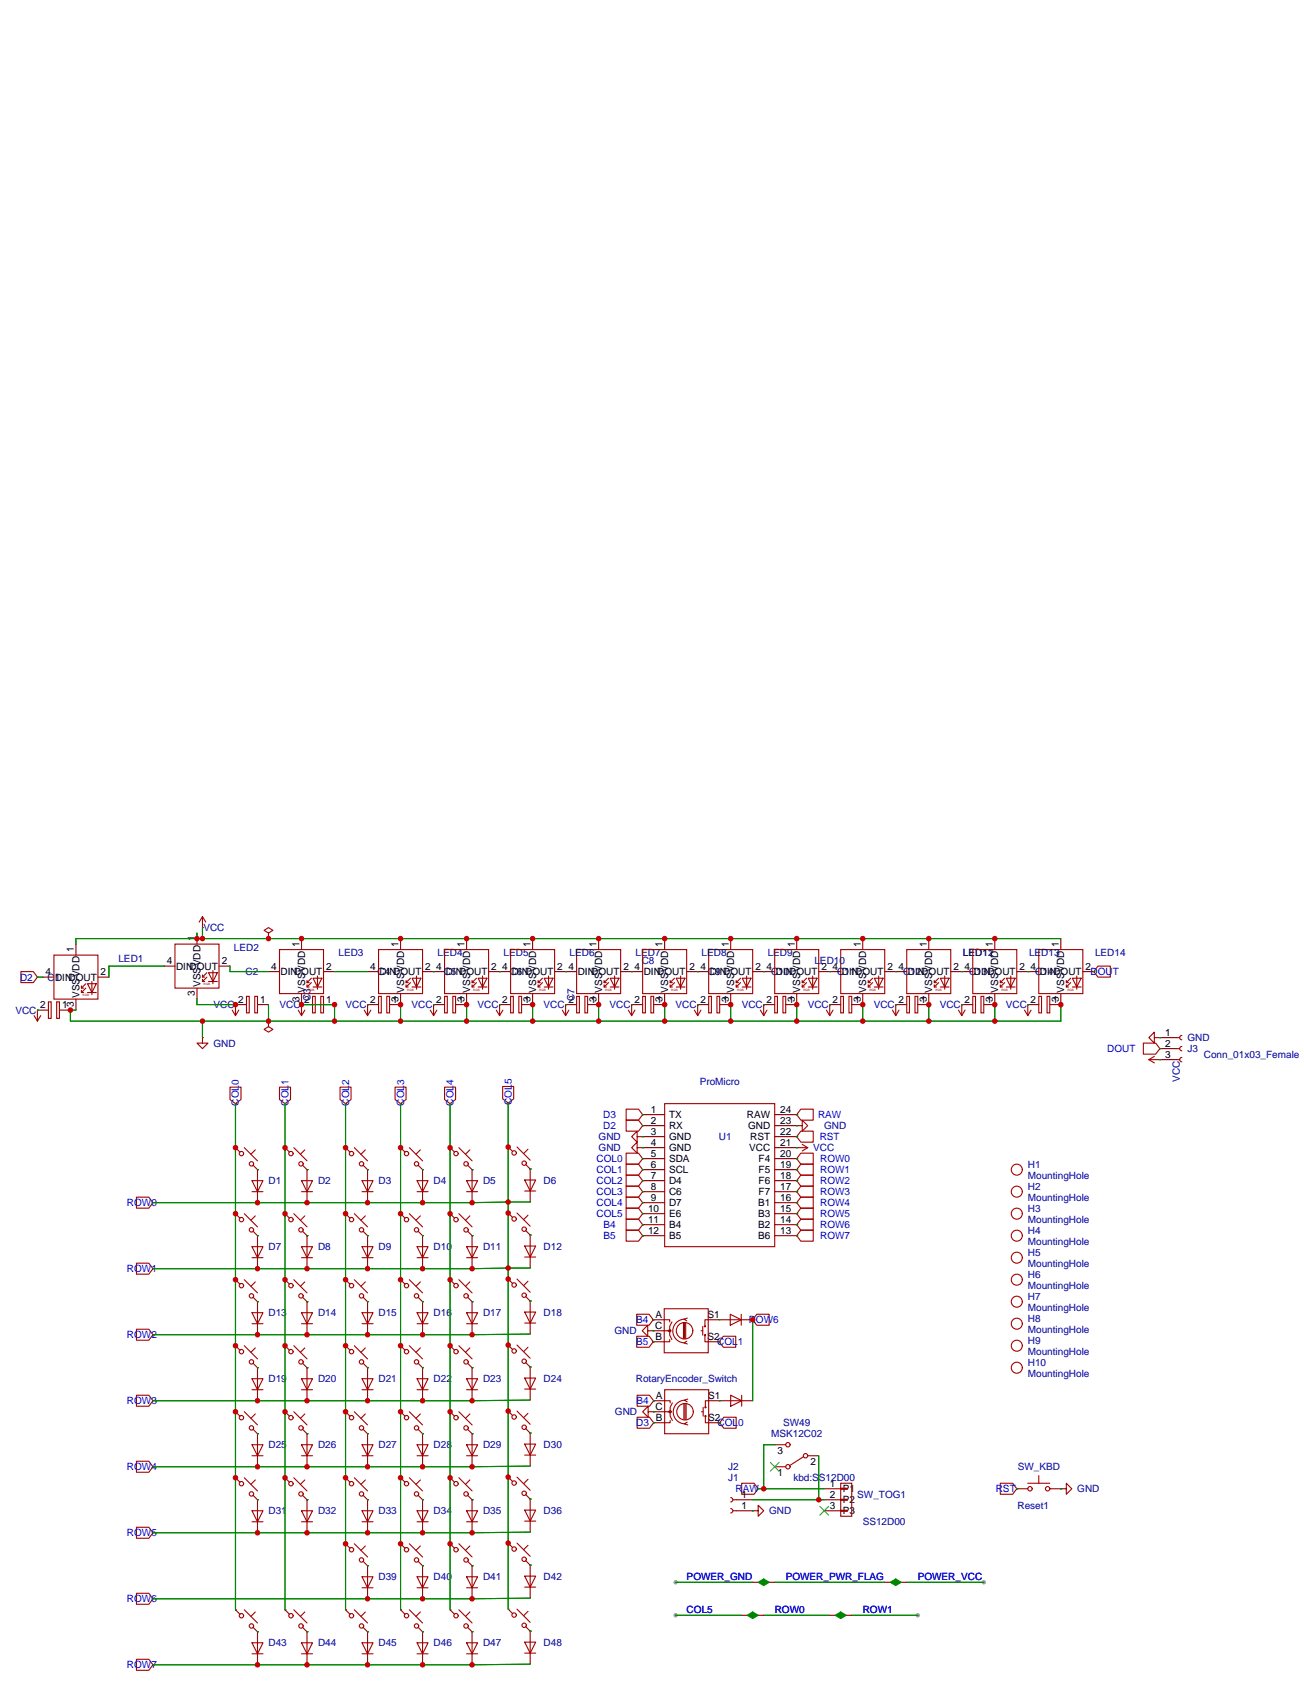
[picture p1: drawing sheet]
<svg xmlns="http://www.w3.org/2000/svg" width="301mm" height="389mm" viewBox="0 0 301 389" stroke-linecap="round" stroke-linejoin="round" font-family="sans-serif">
<defs><g id="words">
<g font-size="2.3" fill="#000080">
<text x="46.9" y="214.9">VCC</text>
<text x="54" y="219.5">LED2</text>
<text x="78.1" y="220.8">LED3</text>
<text x="101" y="220.8">LED4</text>
<text x="116.2" y="220.8">LED5</text>
<text x="131.5" y="220.8">LED6</text>
<text x="146.7" y="220.8">LED7</text>
<text x="162" y="220.8">LED8</text>
<text x="177.2" y="220.8">LED9</text>
<text x="222.3" y="220.8">LED11</text>
<text x="222.3" y="220.8">LED12</text>
<text x="237.5" y="220.8">LED13</text>
<text x="252.8" y="220.8">LED14</text>
<text x="11" y="226.4">C1</text>
<text x="27.3" y="222">LED1</text>
<text x="56.7" y="225.1">C2</text>
<text x="87.2" y="225.1">C4 DOUT</text>
<text x="102.4" y="225.1">C5 DOUT</text>
<text x="117.7" y="225.1">C6 DOUT</text>
<text x="148.1" y="222.6">C8</text>
<text x="163.4" y="225.1">C9 DOUT</text>
<text x="178" y="225.1">C10DOUT</text>
<text x="188" y="222.6">LED10</text>
<text x="193.2" y="225.1">C11DOUT</text>
<text x="208.4" y="225.1">C12DOUT</text>
<text x="223.7" y="225.1">C13DOUT</text>
<text x="238.9" y="225.1">C14DOUT</text>
<text x="3.6" y="234">VCC</text>
<text x="49.3" y="232.7">VCC</text>
<text x="64.5" y="232.7">VCC</text>
<text x="71.7" y="231.1" transform="rotate(-90 71.7 231.1)">C3</text>
<text x="79.8" y="232.7">VCC</text>
<text x="95" y="232.7">VCC</text>
<text x="110.2" y="232.7">VCC</text>
<text x="125.5" y="232.7">VCC</text>
<text x="132.6" y="231.1" transform="rotate(-90 132.6 231.1)">C7</text>
<text x="140.7" y="232.7">VCC</text>
<text x="156" y="232.7">VCC</text>
<text x="171.2" y="232.7">VCC</text>
<text x="186.4" y="232.7">VCC</text>
<text x="201.7" y="232.7">VCC</text>
<text x="216.9" y="232.7">VCC</text>
<text x="232.2" y="232.7">VCC</text>
<text x="49.3" y="241.6">GND</text>
<text x="274.1" y="240.3">GND</text>
<text x="274.1" y="242.9">J3</text>
<text x="277.9" y="244.1">Conn_01x03_Female</text>
<text x="161.5" y="250.5">ProMicro</text>
<text x="272.3" y="249.7" transform="rotate(-90 272.3 249.7)">VCC</text>
<text x="138.2" y="263.2">GND</text>
<text x="165.9" y="263.2">U1</text>
<text x="190.2" y="260.7">GND</text>
<text x="138.2" y="265.7">GND</text>
<text x="187.7" y="265.7">VCC</text>
<text x="237.2" y="269.5">H1</text>
<text x="62" y="273.4">D1</text>
<text x="73.4" y="273.4">D2</text>
<text x="87.4" y="273.4">D3</text>
<text x="100.1" y="273.4">D4</text>
<text x="111.5" y="273.4">D5</text>
<text x="125.5" y="273.2">D6</text>
<text x="237.2" y="274.6">H2</text>
<text x="237.2" y="272.1">MountingHole</text>
<text x="237.2" y="277.2">MountingHole</text>
<text x="237.2" y="279.7">H3</text>
<text x="237.2" y="282.2">MountingHole</text>
<text x="237.2" y="284.8">H4</text>
<text x="237.2" y="287.3">MountingHole</text>
<text x="62" y="288.6">D7</text>
<text x="73.4" y="288.6">D8</text>
<text x="87.4" y="288.6">D9</text>
<text x="100.1" y="288.6">D10</text>
<text x="111.5" y="288.6">D11</text>
<text x="125.5" y="288.4">D12</text>
<text x="237.2" y="289.9">H5</text>
<text x="237.2" y="292.4">MountingHole</text>
<text x="237.2" y="294.9">H6</text>
<text x="237.2" y="297.5">MountingHole</text>
<text x="62" y="303.8">D13</text>
<text x="73.4" y="303.8">D14</text>
<text x="87.4" y="303.8">D15</text>
<text x="100.1" y="303.8">D16</text>
<text x="111.5" y="303.8">D17</text>
<text x="125.5" y="303.7">D18</text>
<text x="237.2" y="300">H7</text>
<text x="237.2" y="302.6">MountingHole</text>
<text x="237.2" y="305.1">H8</text>
<text x="141.8" y="308">GND</text>
<text x="237.2" y="310.2">H9</text>
<text x="237.2" y="307.6">MountingHole</text>
<text x="237.2" y="315.3">H10</text>
<text x="237.2" y="317.8">MountingHole</text>
<text x="237.2" y="312.7">MountingHole</text>
<text x="62" y="319.1">D19</text>
<text x="73.4" y="319.1">D20</text>
<text x="87.4" y="319.1">D21</text>
<text x="100.1" y="319.1">D22</text>
<text x="111.5" y="319.1">D23</text>
<text x="125.5" y="318.9">D24</text>
<text x="146.8" y="319.1">RotaryEncoder_Switch</text>
<text x="141.9" y="326.7">GND</text>
<text x="180.8" y="329.2">SW49</text>
<text x="62" y="334.3">D25</text>
<text x="73.4" y="334.3">D26</text>
<text x="87.4" y="334.3">D27</text>
<text x="100.1" y="334.3">D28</text>
<text x="111.5" y="334.3">D29</text>
<text x="125.5" y="334.2">D30</text>
<text x="178" y="331.8">MSK12C02</text>
<text x="168.1" y="341.9">J1</text>
<text x="168.1" y="339.4">J2</text>
<text x="183.1" y="341.9">kbd:SS12D00</text>
<text x="234.9" y="339.4">SW_KBD</text>
<text x="197.9" y="345.7">SW_TOG1</text>
<text x="248.7" y="344.5">GND</text>
<text x="62" y="349.6">D31</text>
<text x="73.4" y="349.6">D32</text>
<text x="87.4" y="349.6">D33</text>
<text x="100.1" y="349.6">D34</text>
<text x="111.5" y="349.6">D35</text>
<text x="125.5" y="349.4">D36</text>
<text x="177.5" y="349.6">GND</text>
<text x="199.1" y="352.1">SS12D00</text>
<text x="234.8" y="348.3">Reset1</text>
<text x="87.4" y="364.8">D39</text>
<text x="100.1" y="364.8">D40</text>
<text x="111.5" y="364.8">D41</text>
<text x="125.5" y="364.6">D42</text>
<text x="62" y="380">D43</text>
<text x="73.4" y="380">D44</text>
<text x="87.4" y="380">D45</text>
<text x="100.1" y="380">D46</text>
<text x="111.5" y="380">D47</text>
<text x="125.5" y="379.9">D48</text>
</g>
<g font-size="2.3">
<text x="17.1" y="219.9" transform="rotate(-90 17.1 219.9)">1</text>
<text x="45" y="217.3" transform="rotate(-90 45 217.3)">1</text>
<text x="69.1" y="218.6" transform="rotate(-90 69.1 218.6)">1</text>
<text x="92" y="218.6" transform="rotate(-90 92 218.6)">1</text>
<text x="107.2" y="218.6" transform="rotate(-90 107.2 218.6)">1</text>
<text x="122.5" y="218.6" transform="rotate(-90 122.5 218.6)">1</text>
<text x="137.7" y="218.6" transform="rotate(-90 137.7 218.6)">1</text>
<text x="153" y="218.6" transform="rotate(-90 153 218.6)">1</text>
<text x="168.2" y="218.6" transform="rotate(-90 168.2 218.6)">1</text>
<text x="183.4" y="218.6" transform="rotate(-90 183.4 218.6)">1</text>
<text x="198.7" y="218.6" transform="rotate(-90 198.7 218.6)">1</text>
<text x="213.9" y="218.6" transform="rotate(-90 213.9 218.6)">1</text>
<text x="229.2" y="218.6" transform="rotate(-90 229.2 218.6)">1</text>
<text x="244.4" y="218.6" transform="rotate(-90 244.4 218.6)">1</text>
<text x="10.5" y="225.1">4</text>
<text x="12.7" y="226.4">DINDOUT</text>
<text x="23.2" y="225.1">2</text>
<text x="38.5" y="222.6">4</text>
<text x="40.6" y="223.8">DINDOUT</text>
<text x="46.3" y="227.8" transform="rotate(-90 46.3 227.8)">VSSVDD</text>
<text x="51.2" y="222.6">2</text>
<text x="62.6" y="223.8">4</text>
<text x="64.8" y="225.1">DINDOUT</text>
<text x="75.3" y="223.8">2</text>
<text x="85.5" y="223.8">4</text>
<text x="87.6" y="225.1">DIN</text>
<text x="98.2" y="223.8">2</text>
<text x="100.7" y="223.8">4</text>
<text x="102.9" y="225.1">DIN</text>
<text x="113.4" y="223.8">2</text>
<text x="115.9" y="223.8">4</text>
<text x="118.1" y="225.1">DIN</text>
<text x="128.6" y="223.8">2</text>
<text x="131.2" y="223.8">4</text>
<text x="133.3" y="225.1">DINDOUT</text>
<text x="143.9" y="223.8">2</text>
<text x="146.4" y="223.8">4</text>
<text x="148.6" y="225.1">DINDOUT</text>
<text x="159.1" y="223.8">2</text>
<text x="161.7" y="223.8">4</text>
<text x="163.8" y="225.1">DIN</text>
<text x="174.4" y="223.8">2</text>
<text x="176.9" y="223.8">4</text>
<text x="179.1" y="225.1">DIN</text>
<text x="189.6" y="223.8">2</text>
<text x="192.1" y="223.8">4</text>
<text x="194.3" y="225.1">DIN</text>
<text x="204.8" y="223.8">2</text>
<text x="207.4" y="223.8">4</text>
<text x="209.5" y="225.1">DIN</text>
<text x="220.1" y="223.8">2</text>
<text x="222.6" y="223.8">4</text>
<text x="224.8" y="225.1">DIN</text>
<text x="235.3" y="223.8">2</text>
<text x="237.9" y="223.8">4</text>
<text x="240" y="225.1">DIN</text>
<text x="250.6" y="223.8">2</text>
<text x="9.3" y="232.7">2</text>
<text x="14.3" y="232.7">1</text>
<text x="17.1" y="232.6" transform="rotate(-90 17.1 232.6)">3</text>
<text x="18.3" y="230.4" transform="rotate(-90 18.3 230.4)">VSSVDD</text>
<text x="45" y="230" transform="rotate(-90 45 230)">3</text>
<text x="55" y="231.4">2</text>
<text x="60.1" y="231.4">1</text>
<text x="69.1" y="231.3" transform="rotate(-90 69.1 231.3)">3</text>
<text x="70.2" y="231.4">2</text>
<text x="70.4" y="229.1" transform="rotate(-90 70.4 229.1)">VSSVDD</text>
<text x="75.3" y="231.4">1</text>
<text x="85.5" y="231.4">2</text>
<text x="90.5" y="231.4">1</text>
<text x="92" y="231.3" transform="rotate(-90 92 231.3)">3</text>
<text x="93.3" y="229.1" transform="rotate(-90 93.3 229.1)">VSSVDD</text>
<text x="100.7" y="231.4">2</text>
<text x="105.8" y="231.4">1</text>
<text x="107.2" y="231.3" transform="rotate(-90 107.2 231.3)">3</text>
<text x="108.5" y="229.1" transform="rotate(-90 108.5 229.1)">VSSVDD</text>
<text x="115.9" y="231.4">2</text>
<text x="121" y="231.4">1</text>
<text x="122.5" y="231.3" transform="rotate(-90 122.5 231.3)">3</text>
<text x="123.7" y="229.1" transform="rotate(-90 123.7 229.1)">VSSVDD</text>
<text x="131.2" y="231.4">2</text>
<text x="136.3" y="231.4">1</text>
<text x="137.7" y="231.3" transform="rotate(-90 137.7 231.3)">3</text>
<text x="139" y="229.1" transform="rotate(-90 139 229.1)">VSSVDD</text>
<text x="146.4" y="231.4">2</text>
<text x="151.5" y="231.4">1</text>
<text x="153" y="231.3" transform="rotate(-90 153 231.3)">3</text>
<text x="154.2" y="229.1" transform="rotate(-90 154.2 229.1)">VSSVDD</text>
<text x="161.7" y="231.4">2</text>
<text x="166.7" y="231.4">1</text>
<text x="168.2" y="231.3" transform="rotate(-90 168.2 231.3)">3</text>
<text x="169.5" y="229.1" transform="rotate(-90 169.5 229.1)">VSSVDD</text>
<text x="176.9" y="231.4">2</text>
<text x="182" y="231.4">1</text>
<text x="183.4" y="231.3" transform="rotate(-90 183.4 231.3)">3</text>
<text x="184.7" y="229.1" transform="rotate(-90 184.7 229.1)">VSSVDD</text>
<text x="192.1" y="231.4">2</text>
<text x="197.2" y="231.4">1</text>
<text x="198.7" y="231.3" transform="rotate(-90 198.7 231.3)">3</text>
<text x="199.9" y="229.1" transform="rotate(-90 199.9 229.1)">VSSVDD</text>
<text x="207.4" y="231.4">2</text>
<text x="212.5" y="231.4">1</text>
<text x="213.9" y="231.3" transform="rotate(-90 213.9 231.3)">3</text>
<text x="215.2" y="229.1" transform="rotate(-90 215.2 229.1)">VSSVDD</text>
<text x="222.6" y="231.4">2</text>
<text x="227.7" y="231.4">1</text>
<text x="229.2" y="231.3" transform="rotate(-90 229.2 231.3)">3</text>
<text x="230.4" y="229.1" transform="rotate(-90 230.4 229.1)">VSSVDD</text>
<text x="237.9" y="231.4">2</text>
<text x="242.9" y="231.4">1</text>
<text x="244.4" y="231.3" transform="rotate(-90 244.4 231.3)">3</text>
<text x="245.7" y="229.1" transform="rotate(-90 245.7 229.1)">VSSVDD</text>
<text x="269" y="239.1">1</text>
<text x="269" y="241.6">2</text>
<text x="269" y="244.1">3</text>
<text x="150.2" y="256.8">1</text>
<text x="180.1" y="256.8">24</text>
<text x="150.2" y="259.4">2</text>
<text x="150.2" y="261.9">3</text>
<text x="154.4" y="258.1">TX</text>
<text x="154.4" y="260.7">RX</text>
<text x="154.4" y="263.2">GND</text>
<text x="172.4" y="258.1">RAW</text>
<text x="172.7" y="260.7">GND</text>
<text x="173.2" y="263.2">RST</text>
<text x="180.1" y="261.9">22</text>
<text x="180.1" y="259.4">23</text>
<text x="150.2" y="264.5">4</text>
<text x="150.2" y="267">5</text>
<text x="150.2" y="269.5">6</text>
<text x="154.4" y="265.7">GND</text>
<text x="154.4" y="268.3">SDA</text>
<text x="172.9" y="265.7">VCC</text>
<text x="175.1" y="268.3">F4</text>
<text x="180.1" y="269.5">19</text>
<text x="180.1" y="267">20</text>
<text x="180.1" y="264.5">21</text>
<text x="150.2" y="272.1">7</text>
<text x="150.2" y="274.6">8</text>
<text x="154.4" y="270.8">SCL</text>
<text x="154.4" y="273.4">D4</text>
<text x="154.4" y="275.9">C6</text>
<text x="175.1" y="275.9">F7</text>
<text x="175.1" y="273.4">F6</text>
<text x="175.1" y="270.8">F5</text>
<text x="180.1" y="274.6">17</text>
<text x="180.1" y="272.1">18</text>
<text x="149.6" y="279.7">10</text>
<text x="150.2" y="277.2">9</text>
<text x="154.4" y="281">E6</text>
<text x="154.4" y="278.4">D7</text>
<text x="175" y="281">B3</text>
<text x="175" y="278.4">B1</text>
<text x="180.1" y="279.7">15</text>
<text x="180.1" y="277.2">16</text>
<text x="149.6" y="282.2">11</text>
<text x="149.6" y="284.8">12</text>
<text x="154.4" y="283.5">B4</text>
<text x="154.4" y="286.1">B5</text>
<text x="175" y="286.1">B6</text>
<text x="175" y="283.5">B2</text>
<text x="180.1" y="284.8">13</text>
<text x="180.1" y="282.2">14</text>
<text x="151.3" y="304.2">A</text>
<text x="163.3" y="304.2">S1</text>
<text x="151.2" y="306.7">C</text>
<text x="151.3" y="309.3">B</text>
<text x="163.3" y="309.3">S2</text>
<text x="151.4" y="322.9">A</text>
<text x="163.4" y="322.9">S1</text>
<text x="151.3" y="325.4">C</text>
<text x="151.4" y="328">B</text>
<text x="163.4" y="328">S2</text>
<text x="179.4" y="335.6">3</text>
<text x="179.4" y="340.7">1</text>
<text x="187.1" y="338.1">2</text>
<text x="171.2" y="345.7">1</text>
<text x="191.5" y="343.2">1</text>
<text x="191.5" y="345.7">2</text>
<text x="194.6" y="344.5">P1</text>
<text x="194.6" y="347">P2</text>
<text x="171.2" y="348.3">1</text>
<text x="191.5" y="348.3">3</text>
<text x="194.6" y="349.6">P3</text>
</g>
<g font-size="2.3" fill="#00f">
<text x="4.6" y="226.4">D2</text>
<text x="251.7" y="225.1">DOUT</text>
<text x="255.6" y="242.9">DOUT</text>
<text x="55.2" y="255.2" transform="rotate(-90 55.2 255.2)">COL0</text>
<text x="66.6" y="255.2" transform="rotate(-90 66.6 255.2)">COL1</text>
<text x="80.6" y="255.2" transform="rotate(-90 80.6 255.2)">COL2</text>
<text x="93.3" y="255.2" transform="rotate(-90 93.3 255.2)">COL3</text>
<text x="104.7" y="255.2" transform="rotate(-90 104.7 255.2)">COL4</text>
<text x="118.1" y="255.1" transform="rotate(-90 118.1 255.1)">COL5</text>
<text x="139.2" y="258.1">D3</text>
<text x="139.2" y="260.7">D2</text>
<text x="188.8" y="258.1">RAW</text>
<text x="189.2" y="263.2">RST</text>
<text x="137.7" y="268.3">COL0</text>
<text x="189.3" y="268.3">ROW0</text>
<text x="137.7" y="273.4">COL2</text>
<text x="137.7" y="275.9">COL3</text>
<text x="137.7" y="270.8">COL1</text>
<text x="189.3" y="275.9">ROW3</text>
<text x="189.3" y="273.4">ROW2</text>
<text x="189.3" y="270.8">ROW1</text>
<text x="29.3" y="278.4">ROW0</text>
<text x="137.7" y="281">COL5</text>
<text x="137.7" y="278.4">COL4</text>
<text x="189.3" y="278.4">ROW4</text>
<text x="189.3" y="281">ROW5</text>
<text x="139.3" y="283.5">B4</text>
<text x="139.3" y="286.1">B5</text>
<text x="189.3" y="286.1">ROW7</text>
<text x="189.3" y="283.5">ROW6</text>
<text x="29.3" y="293.7">ROW1</text>
<text x="146.8" y="305.5">B4</text>
<text x="172.8" y="305.5">ROW6</text>
<text x="29.3" y="308.9">ROW2</text>
<text x="146.8" y="310.5">B5</text>
<text x="165.5" y="310.5">COL1</text>
<text x="29.3" y="324.2">ROW3</text>
<text x="146.9" y="329.2">D3</text>
<text x="146.9" y="324.2">B4</text>
<text x="165.6" y="329.2">COL0</text>
<text x="29.3" y="339.4">ROW4</text>
<text x="169.8" y="344.5">RAW</text>
<text x="229.8" y="344.5">RST</text>
<text x="29.3" y="354.6">ROW5</text>
<text x="158.5" y="364.8">POWER_GND</text>
<text x="181.4" y="364.8">POWER_PWR_FLAG</text>
<text x="211.8" y="364.8">POWER_VCC</text>
<text x="29.3" y="369.9">ROW6</text>
<text x="158.5" y="372.4">COL5</text>
<text x="178.8" y="372.4">ROW0</text>
<text x="199.1" y="372.4">ROW1</text>
<text x="29.3" y="385.1">ROW7</text>
</g>
<g font-size=".7" fill="#a00000">
<text x="47" y="227.5">RGB</text>
<text x="19.1" y="230">RGB</text>
<text x="71.1" y="228.7">RGB</text>
<text x="94" y="228.7">RGB</text>
<text x="109.2" y="228.7">RGB</text>
<text x="124.5" y="228.7">RGB</text>
<text x="139.7" y="228.7">RGB</text>
<text x="155" y="228.7">RGB</text>
<text x="170.2" y="228.7">RGB</text>
<text x="185.4" y="228.7">RGB</text>
<text x="200.7" y="228.7">RGB</text>
<text x="215.9" y="228.7">RGB</text>
<text x="231.2" y="228.7">RGB</text>
<text x="246.4" y="228.7">RGB</text>
</g>
</g></defs>
<g fill="#999">
<circle cx="156" cy="372.9" r=".51"/>
<circle cx="211.8" cy="372.9" r=".51"/>
<circle cx="156" cy="365.3" r=".51"/>
<circle cx="227.1" cy="365.3" r=".51"/>
</g>
<g fill="none" stroke="#a10000" stroke-width=".25">
<path d="M40.4 217.9h10.1v10.2h-10.1zM46.7 211.6l-.7 1.3M46.7 211.6v2.5M46.7 211.6l.8 1.3M62 215.4l1-.6-1-.7-1 .7 1 .6v1.3M64.5 219.2h10.2v10.2h-10.2zM87.4 219.2h10.1v10.2h-10.1zM102.6 219.2h10.2v10.2h-10.2zM117.9 219.2h10.1v10.2h-10.1zM133.1 219.2h10.2v10.2h-10.2zM148.3 219.2h10.2v10.2h-10.2zM163.6 219.2h10.1v10.2h-10.1z"/>
<path d="M178.8 219.2h10.2v10.2h-10.2zM194.1 219.2h10.1v10.2h-10.1zM209.3 219.2h10.2v10.2h-10.2zM224.5 219.2h10.2v10.2h-10.2zM239.8 219.2h10.1v10.2h-10.1zM4.8 224.3h2.9l.9 1.3-.9 1.2h-2.9zM7.9 234.5l.7 1.2M8.6 233.2v2.5M9.4 234.5l-.8 1.2M11.2 231.3h.6v3.8h-.6zM12.4 220.5h10.2v10.1h-10.2zM13.1 231.3h.6v3.8h-.6z"/>
<path d="M18.8 229.1h.5M18.8 228.1h.5M19.8 228.1l-1 1v-.5M19.8 227.1l-1 1v-.5M20.2 227.1h2l-1 2zM20.2 229.1h2M21.2 226.6v3M46.7 239.5v1.3h1.3l-1.3 1.3-1.2-1.3h1.2M46.7 226.6h.5M46.7 225.6h.5M47.8 225.6l-1.1 1v-.5M47.8 224.5l-1.1 1.1v-.5"/>
<path d="M48.1 224.5h2.1l-1.1 2.1zM48.1 226.6h2.1M49.1 224v3.1M53.6 233.2l.8 1.3M54.4 231.9v2.6M55.1 233.2l-.7 1.3M56.9 230h.6v3.8h-.6zM58.8 230h.6v3.8h-.6zM62 235.7v1.3l1 .6-1 .7-1-.7 1-.6M68.8 233.2l.8 1.3M69.6 231.9v2.6M70.4 233.2l-.8 1.3"/>
<path d="M70.9 227.8h.5M70.9 226.8h.5M71.9 226.8l-1 1v-.5M71.9 225.8l-1 1v-.5M72.1 230h.7v3.8h-.7zM72.3 225.8h2l-1 2zM72.3 227.8h2M73.3 225.3v3.1M74 230h.7v3.8h-.7zM84.1 233.2l.7 1.3M84.8 231.9v2.6M85.6 233.2l-.8 1.3"/>
<path d="M87.4 230h.6v3.8h-.6zM89.3 230h.6v3.8h-.6zM93.7 227.8h.5M93.7 226.8h.5M94.7 226.8l-1 1v-.5M94.7 225.8l-1 1v-.5M95.1 225.8h2.1l-1.1 2zM95.1 227.8h2.1M96.1 225.3v3.1M99.3 233.2l.8 1.3M100.1 231.9v2.6M100.8 233.2l-.7 1.3"/>
<path d="M102.6 230h.6v3.8h-.6zM104.5 230h.7v3.8h-.7zM109 227.8h.5M109 226.8h.5M110 226.8l-1 1v-.5M110 225.8l-1 1v-.5M110.4 225.8h2l-1 2zM110.4 227.8h2M111.4 225.3v3.1M114.6 233.2l.7 1.3M115.3 231.9v2.6M116.1 233.2l-.8 1.3"/>
<path d="M117.9 230h.6v3.8h-.6zM119.8 230h.6v3.8h-.6zM124.2 227.8h.5M124.2 226.8h.5M125.2 226.8l-1 1v-.5M125.2 225.8l-1 1v-.5M125.6 225.8h2l-1 2zM125.6 227.8h2M126.6 225.3v3.1M129.8 233.2l.8 1.3M130.6 231.9v2.6M131.3 233.2l-.7 1.3"/>
<path d="M133.1 230h.6v3.8h-.6zM135 230h.6v3.8h-.6zM139.4 227.8h.6M139.4 226.8h.6M140.5 226.8l-1.1 1v-.5M140.5 225.8l-1.1 1v-.5M140.8 225.8h2.1l-1 2zM140.8 227.8h2.1M141.9 225.3v3.1M145 233.2l.8 1.3M145.8 231.9v2.6M146.6 233.2l-.8 1.3"/>
<path d="M148.3 230h.7v3.8h-.7zM150.2 230h.7v3.8h-.7zM154.7 227.8h.5M154.7 226.8h.5M155.7 226.8l-1 1v-.5M155.7 225.8l-1 1v-.5M156.1 225.8h2l-1 2zM156.1 227.8h2M157.1 225.3v3.1M160.3 233.2l.7 1.3M161 231.9v2.6M161.8 233.2l-.8 1.3"/>
<path d="M163.6 230h.6v3.8h-.6zM165.5 230h.6v3.8h-.6zM169.9 227.8h.5M169.9 226.8h.5M170.9 226.8l-1 1v-.5M170.9 225.8l-1 1v-.5M171.3 225.8h2.1l-1.1 2zM171.3 227.8h2.1M172.3 225.3v3.1M175.5 233.2l.8 1.3M176.3 231.9v2.6M177 233.2l-.7 1.3"/>
<path d="M178.8 230h.6v3.8h-.6zM180.7 230h.7v3.8h-.7zM185.2 227.8h.5M185.2 226.8h.5M186.2 226.8l-1 1v-.5M186.2 225.8l-1 1v-.5M186.6 225.8h2l-1 2zM186.6 227.8h2M187.6 225.3v3.1M190.8 233.2l.7 1.3M191.5 231.9v2.6M192.3 233.2l-.8 1.3"/>
<path d="M194.1 230h.6v3.8h-.6zM196 230h.6v3.8h-.6zM200.4 227.8h.5M200.4 226.8h.5M201.4 226.8l-1 1v-.5M201.4 225.8l-1 1v-.5M201.8 225.8h2l-1 2zM201.8 227.8h2M202.8 225.3v3.1M206 233.2l.8 1.3M206.8 231.9v2.6M207.5 233.2l-.7 1.3"/>
<path d="M209.3 230h.6v3.8h-.6zM211.2 230h.6v3.8h-.6zM215.6 227.8h.6M215.6 226.8h.6M216.7 226.8l-1.1 1v-.5M216.7 225.8l-1.1 1v-.5M217 225.8h2.1l-1 2zM217 227.8h2.1M218.1 225.3v3.1M221.2 233.2l.8 1.3M222 231.9v2.6M222.8 233.2l-.8 1.3"/>
<path d="M224.5 230h.7v3.8h-.7zM226.4 230h.7v3.8h-.7zM230.9 227.8h.5M230.9 226.8h.5M231.9 226.8l-1 1v-.5M231.9 225.8l-1 1v-.5M232.3 225.8h2l-1 2zM232.3 227.8h2M233.3 225.3v3.1M236.5 233.2l.7 1.3M237.2 231.9v2.6M238 233.2l-.8 1.3"/>
<path d="M239.8 230h.6v3.8h-.6zM241.7 230h.6v3.8h-.6zM246.1 227.8h.5M246.1 226.8h.5M247.1 226.8l-1 1v-.5M247.1 225.8l-1 1v-.5M247.5 225.8h2.1l-1.1 2zM247.5 227.8h2.1M248.5 225.3v3.1M253.4 223h2.9v2.6h-2.9l-.9-1.3zM266.4 239.5v-1.2l-1.2 1.2 1.2 1.3v-1.3h1.3M271.5 239.5h.8"/>
<path d="M272.8 239a.51 .51 0 0 0-.5 .5 .51 .51 0 0 0 .5 .5M53.1 251h2.5v2.8l-1.2 1-1.3-1zM64.5 251h2.6v2.8l-1.3 1-1.3-1zM78.5 251h2.5v2.8l-1.2 1-1.3-1zM91.2 251h2.5v2.8l-1.2 1-1.3-1zM102.6 251h2.6v2.8l-1.3 1-1.3-1zM116 250.8h2.6v2.9l-1.3 .9-1.3-.9zM144.5 256h2.9l.9 1.3-.9 1.3h-2.9zM144.5 258.6h2.9l.9 1.3-.9 1.2h-2.9zM153.4 254.8h25.4v33h-25.4zM183.9 259.9h1.3v-1.3l1.2 1.3-1.2 1.2v-1.2M184.8 256h2.9v2.6h-2.9l-.9-1.3z"/>
<path d="M263.9 240.8h2.9l.9 1.3-.9 1.2h-2.9zM265.2 244.6l1.2 .8M265.2 244.6h2.5M266.4 243.8l-1.2 .8M271.5 244.6h.8M271.5 242.1h.8M272.8 244.1a.51 .51 0 0 0-.5 .5 .51 .51 0 0 0 .5 .5M272.8 241.6a.51 .51 0 0 0-.5 .5 .51 .51 0 0 0 .5 .5M31.5 276.4h2.9l.9 1.2-.9 1.3h-2.9zM54.4 264.9l1 1M56.4 264.9l3 3.1M58.2 272.6h2.5l-1.3 2.5z"/>
<path d="M58.2 275.1h2.5M58.4 269l1 1M58.9 265.4l-1 1.1M59.4 272.6v2.5M65.8 264.9l1 1M67.8 264.9l3.1 3.1M69.6 272.6h2.5l-1.2 2.5zM69.6 275.1h2.5M69.8 269l1.1 1M70.4 265.4l-1.1 1.1M70.9 272.6v2.5M79.8 264.9l1 1"/>
<path d="M81.8 264.9l3 3.1M83.6 272.6h2.5l-1.3 2.5zM83.6 275.1h2.5M83.8 269l1 1M84.3 265.4l-1 1.1M84.8 272.6v2.5M92.5 264.9l1 1M94.5 264.9l3 3.1M96.3 272.6h2.5l-1.3 2.5zM96.3 275.1h2.5M96.5 269l1 1M97 265.4l-1 1.1"/>
<path d="M97.5 272.6v2.5M103.9 264.9l1 1M105.9 264.9l3.1 3.1M107.7 272.6h2.5l-1.2 2.5zM107.7 275.1h2.5M107.9 269l1.1 1M108.5 265.4l-1.1 1.1M109 272.6v2.5M117.3 264.8l1 1M119.3 264.8l3.1 3M121.1 272.4h2.5l-1.2 2.5zM121.1 274.9h2.5"/>
<path d="M121.4 268.8l1 1.1M121.9 265.3l-1 1M122.4 272.4v2.5M144.5 271.3h2.9l.9 1.3-.9 1.2h-2.9zM144.5 266.2h2.9l.9 1.3-.9 1.2h-2.9zM144.5 278.9h2.9l.9 1.3-.9 1.2h-2.9zM144.5 273.8h2.9l.9 1.3-.9 1.3h-2.9zM144.5 268.7h2.9l.9 1.3-.9 1.3h-2.9zM144.5 276.4h2.9l.9 1.2-.9 1.3h-2.9zM147.1 264.9v-1.2l-1.3 1.2 1.3 1.3v-1.3h1.2M147.1 262.4v-1.3l-1.3 1.3 1.3 1.3v-1.3h1.2M183.9 264.9h2.5"/>
<path d="M184.8 276.4h2.9v2.5h-2.9l-.9-1.3zM184.8 278.9h2.9v2.5h-2.9l-.9-1.2zM184.8 266.2h2.9v2.5h-2.9l-.9-1.2zM184.8 261.1h2.9v2.6h-2.9l-.9-1.3zM184.8 273.8h2.9v2.6h-2.9l-.9-1.3zM184.8 271.3h2.9v2.5h-2.9l-.9-1.2zM184.8 268.7h2.9v2.6h-2.9l-.9-1.3zM185.2 264.2l1.2 .7M186.4 264.9l-1.2 .8M31.5 291.6h2.9l.9 1.3-.9 1.2h-2.9zM54.4 280.2l1 1M54.4 295.4l1 1"/>
<path d="M56.4 280.2l3 3M56.4 295.4l3 3.1M58.2 287.8h2.5l-1.3 2.5zM58.2 290.3h2.5M58.4 284.2l1 1.1M58.4 299.5l1 1M58.9 280.7l-1 1M58.9 295.9l-1 1M59.4 287.8v2.5M65.8 280.2l1 1M65.8 295.4l1 1M67.8 280.2l3.1 3"/>
<path d="M67.8 295.4l3.1 3.1M69.6 287.8h2.5l-1.2 2.5zM69.6 290.3h2.5M69.8 284.2l1.1 1.1M69.8 299.5l1.1 1M70.4 280.7l-1.1 1M70.4 295.9l-1.1 1M70.9 287.8v2.5M79.8 280.2l1 1M79.8 295.4l1 1M81.8 280.2l3 3M81.8 295.4l3 3.1"/>
<path d="M83.6 287.8h2.5l-1.3 2.5zM83.6 290.3h2.5M83.8 284.2l1 1.1M83.8 299.5l1 1M84.3 280.7l-1 1M84.3 295.9l-1 1M84.8 287.8v2.5M92.5 280.2l1 1M92.5 295.4l1 1M94.5 280.2l3 3M94.5 295.4l3 3.1M96.3 287.8h2.5l-1.3 2.5z"/>
<path d="M96.3 290.3h2.5M96.5 284.2l1 1.1M96.5 299.5l1 1M97 280.7l-1 1M97 295.9l-1 1M97.5 287.8v2.5M103.9 295.4l1 1M103.9 280.2l1 1M105.9 295.4l3.1 3.1M105.9 280.2l3.1 3M107.7 287.8h2.5l-1.2 2.5zM107.7 290.3h2.5"/>
<path d="M107.9 299.5l1.1 1M107.9 284.2l1.1 1.1M108.5 295.9l-1.1 1M108.5 280.7l-1.1 1M109 287.8v2.5M117.3 295.3l1 1M117.3 280l1 1M119.3 295.3l3.1 3M119.3 280l3.1 3.1M121.1 287.6h2.5l-1.2 2.6zM121.1 290.2h2.5M121.4 299.3l1 1"/>
<path d="M121.4 284.1l1 1M121.9 295.8l-1 1M121.9 280.5l-1 1M122.4 287.6v2.6M144.5 281.4h2.9l.9 1.3-.9 1.3h-2.9zM144.5 284h2.9l.9 1.3-.9 1.2h-2.9zM184.8 284h2.9v2.5h-2.9l-.9-1.2zM184.8 281.4h2.9v2.6h-2.9l-.9-1.3zM31.5 306.8h2.9l.9 1.3-.9 1.3h-2.9zM54.4 310.7l1 1M56.4 310.7l3 3M58.2 303h2.5l-1.3 2.6z"/>
<path d="M58.2 318.3h2.5l-1.3 2.5zM58.2 305.6h2.5M58.4 314.7l1 1M58.9 311.2l-1 1M59.4 303v2.6M59.4 318.3v2.5M65.8 310.7l1 1M67.8 310.7l3.1 3M69.6 318.3h2.5l-1.2 2.5zM69.6 303h2.5l-1.2 2.6zM69.6 305.6h2.5M69.8 314.7l1.1 1"/>
<path d="M70.4 311.2l-1.1 1M70.9 303v2.6M70.9 318.3v2.5M79.8 310.7l1 1M81.8 310.7l3 3M83.6 318.3h2.5l-1.3 2.5zM83.6 303h2.5l-1.3 2.6zM83.6 305.6h2.5M83.8 314.7l1 1M84.3 311.2l-1 1M84.8 303v2.6M84.8 318.3v2.5"/>
<path d="M92.5 310.7l1 1M94.5 310.7l3 3M96.3 303h2.5l-1.3 2.6zM96.3 318.3h2.5l-1.3 2.5zM96.3 305.6h2.5M96.5 314.7l1 1M97 311.2l-1 1M97.5 303v2.6M97.5 318.3v2.5M103.9 310.7l1 1M105.9 310.7l3.1 3M107.7 318.3h2.5l-1.2 2.5z"/>
<path d="M107.7 303h2.5l-1.2 2.6zM107.7 305.6h2.5M107.9 314.7l1.1 1M108.5 311.2l-1.1 1M109 303v2.6M109 318.3v2.5M117.3 310.5l1 1M119.3 310.5l3.1 3M121.1 302.9h2.5l-1.2 2.5zM121.1 318.1h2.5l-1.2 2.6zM121.1 305.4h2.5M121.4 314.6l1 1"/>
<path d="M121.9 311l-1 1M122.4 302.9v2.5M122.4 318.1v2.6M147 308.5h2.8l1 1.2-1 1.3h-2.8zM147 303.4h2.8l1 1.3-1 1.2h-2.8zM149.5 307.2v-1.3l-1.3 1.3 1.3 1.3v-1.3h1.3M153.3 302.1h10.2v10.2h-10.2zM153.3 304.7h1.3v.5M153.3 307.2h1.3v1l.5 1M154.6 309.2v.5h-1.3M155.1 305.2l-.5 1v1h-.5M157.8 305.4v3.6"/>
<path d="M158 304.5a2.73 2.73 0 0 0-2.7 2.8 2.73 2.73 0 0 0 2.7 2.7M158 305.4v3.6M158.3 305.4v3.6M158.5 309.6l-.6 .4 .7 .2M158.6 304.3l-.7 .2 .6 .4M161.8 307.2h.4M162.2 306.2v2M162.7 308.2v1.5h.8M163.5 304.7h-.8v1.5M167 308.5h2.8v2.5h-2.8l-1-1.3zM168.6 303.4l2.5 1.3-2.5 1.2zM168.6 304.7h2.5"/>
<path d="M171.1 303.4v2.5M174.7 303.4h2.8v2.5h-2.8l-1-1.2zM31.5 322.1h2.9l.9 1.3-.9 1.2h-2.9zM31.5 337.3h2.9l.9 1.3-.9 1.3h-2.9zM54.4 325.9l1 1M56.4 325.9l3 3M58.2 333.5h2.5l-1.3 2.6zM58.2 320.8h2.5M58.2 336.1h2.5M58.4 330l1 1M58.9 326.4l-1 1M59.4 333.5v2.6"/>
<path d="M65.8 325.9l1 1M67.8 325.9l3.1 3M69.6 333.5h2.5l-1.2 2.6zM69.6 320.8h2.5M69.6 336.1h2.5M69.8 330l1.1 1M70.4 326.4l-1.1 1M70.9 333.5v2.6M79.8 325.9l1 1M81.8 325.9l3 3M83.6 333.5h2.5l-1.3 2.6zM83.6 320.8h2.5"/>
<path d="M83.6 336.1h2.5M83.8 330l1 1M84.3 326.4l-1 1M84.8 333.5v2.6M92.5 325.9l1 1M94.5 325.9l3 3M96.3 333.5h2.5l-1.3 2.6zM96.3 320.8h2.5M96.3 336.1h2.5M96.5 330l1 1M97 326.4l-1 1M97.5 333.5v2.6"/>
<path d="M103.9 325.9l1 1M105.9 325.9l3.1 3M107.7 333.5h2.5l-1.2 2.6zM107.7 320.8h2.5M107.7 336.1h2.5M107.9 330l1.1 1M108.5 326.4l-1.1 1M109 333.5v2.6M117.3 325.7l1 1.1M119.3 325.7l3.1 3.1M121.1 333.4h2.5l-1.2 2.5zM121.1 320.7h2.5"/>
<path d="M121.1 335.9h2.5M121.4 329.8l1 1M121.9 326.2l-1 1.1M122.4 333.4v2.5M147.1 327.2h2.8l1 1.2-1 1.3h-2.8zM147.1 322.1h2.8l1 1.3-1 1.2h-2.8zM149.6 325.9v-1.3l-1.3 1.3 1.3 1.3v-1.3h1.3M153.4 320.8h10.2v10.2h-10.2zM153.4 323.4h1.3v.5M153.4 325.9h1.3v1l.5 1M154.7 327.9v.5h-1.3M155.2 323.9l-.5 1v1h-.5"/>
<path d="M157.9 324.1v3.6M158.1 323.2a2.73 2.73 0 0 0-2.7 2.8 2.73 2.73 0 0 0 2.7 2.7M158.1 324.1v3.6M158.4 324.1v3.6M158.6 328.3l-.6 .4 .7 .2M158.7 323l-.7 .2 .6 .4M161.9 325.9h.4M162.3 324.9v2M162.8 326.9v1.5h.8M163.6 323.4h-.8v1.5M167.1 327.2h2.8v2.5h-2.8l-1-1.3zM168.7 322.1l2.5 1.3-2.5 1.2z"/>
<path d="M168.7 323.4h2.5M171.2 322.1v2.5M185.4 336.3l-3.2 2M31.5 352.6h2.9l.9 1.2-.9 1.3h-2.9zM54.4 341.1l1 1M56.4 341.1l3 3.1M58.2 348.8h2.5l-1.3 2.5zM58.2 351.3h2.5M58.4 345.2l1 1M58.9 341.6l-1 1.1M59.4 348.8v2.5M65.8 341.1l1 1"/>
<path d="M67.8 341.1l3.1 3.1M69.6 348.8h2.5l-1.2 2.5zM69.6 351.3h2.5M69.8 345.2l1.1 1M70.4 341.6l-1.1 1.1M70.9 348.8v2.5M79.8 341.1l1 1M79.8 356.4l1 1M81.8 341.1l3 3.1M81.8 356.4l3 3M83.6 348.8h2.5l-1.3 2.5zM83.6 351.3h2.5"/>
<path d="M83.8 345.2l1 1M84.3 341.6l-1 1.1M84.3 356.9l-1 1M84.8 348.8v2.5M92.5 356.4l1 1M92.5 341.1l1 1M94.5 356.4l3 3M94.5 341.1l3 3.1M96.3 348.8h2.5l-1.3 2.5zM96.3 351.3h2.5M96.5 345.2l1 1M97 356.9l-1 1"/>
<path d="M97 341.6l-1 1.1M97.5 348.8v2.5M103.9 341.1l1 1M103.9 356.4l1 1M105.9 341.1l3.1 3.1M105.9 356.4l3.1 3M107.7 348.8h2.5l-1.2 2.5zM107.7 351.3h2.5M107.9 345.2l1.1 1M108.5 341.6l-1.1 1.1M108.5 356.9l-1.1 1M109 348.8v2.5"/>
<path d="M117.3 356.2l1 1M117.3 341l1 1M119.3 356.2l3.1 3.1M119.3 341l3.1 3M121.1 348.6h2.5l-1.2 2.5zM121.1 351.1h2.5M121.4 345l1 1.1M121.9 356.7l-1 1M121.9 341.5l-1 1M122.4 348.6v2.5M168.7 348.2a.51 .51 0 0 1 .5 .5 .51 .51 0 0 1-.5 .6M168.7 345.7a.51 .51 0 0 1 .5 .5 .51 .51 0 0 1-.5 .5"/>
<path d="M169.2 348.8h.7M169.2 346.2h.7M171.2 342.4h2.9l.9 1.3-.9 1.2h-2.9zM173.7 348.8h1.3v-1.3l1.3 1.3-1.3 1.2v-1.2M194.1 348.6h1.5v.3h-1.5zM194.1 346.1h1.5v.2h-1.5zM194.1 343.5h1.5v.3h-1.5zM194.1 342.4h2.5v7.6h-2.5zM230.9 342.4h2.8l1 1.3-1 1.2h-2.8zM237.2 342.4h5.1M239.8 340.6v1.8M244.9 343.7h1.2v-1.3l1.3 1.3-1.3 1.2v-1.2"/>
<path d="M31.5 367.8h2.9l.9 1.3-.9 1.2h-2.9zM54.4 371.6l1 1M56.4 371.6l3 3.1M58.2 379.2h2.5l-1.3 2.6zM58.4 375.7l1 1M58.9 372.1l-1 1M59.4 379.2v2.6M65.8 371.6l1 1M67.8 371.6l3.1 3.1M69.6 379.2h2.5l-1.2 2.6zM69.8 375.7l1.1 1M70.4 372.1l-1.1 1"/>
<path d="M70.9 379.2v2.6M79.8 371.6l1 1M81.8 371.6l3 3.1M83.6 364h2.5l-1.3 2.5zM83.6 379.2h2.5l-1.3 2.6zM83.6 366.5h2.5M83.8 375.7l1 1M83.8 360.4l1 1.1M84.3 372.1l-1 1M84.8 364v2.5M84.8 379.2v2.6M92.5 371.6l1 1"/>
<path d="M94.5 371.6l3 3.1M96.3 364h2.5l-1.3 2.5zM96.3 379.2h2.5l-1.3 2.6zM96.3 366.5h2.5M96.5 360.4l1 1.1M96.5 375.7l1 1M97 372.1l-1 1M97.5 364v2.5M97.5 379.2v2.6M103.9 371.6l1 1M105.9 371.6l3.1 3.1M107.7 364h2.5l-1.2 2.5z"/>
<path d="M107.7 379.2h2.5l-1.2 2.6zM107.7 366.5h2.5M107.9 360.4l1.1 1.1M107.9 375.7l1.1 1M108.5 372.1l-1.1 1M109 364v2.5M109 379.2v2.6M117.3 371.5l1 1M119.3 371.5l3.1 3M121.1 379.1h2.5l-1.2 2.5zM121.1 363.8h2.5l-1.2 2.6zM121.1 366.4h2.5"/>
<path d="M121.4 375.5l1 1M121.4 360.3l1 1M121.9 372l-1 1M122.4 363.8v2.6M122.4 379.1v2.5M31.5 383h2.9l.9 1.3-.9 1.3h-2.9zM58.2 381.8h2.5M69.6 381.8h2.5M83.6 381.8h2.5M96.3 381.8h2.5M107.7 381.8h2.5M121.1 381.6h2.5"/>
<circle cx="55.7" cy="266.3" r=".51"/>
<circle cx="58" cy="268.7" r=".51"/>
<circle cx="67.2" cy="266.3" r=".51"/>
<circle cx="69.5" cy="268.7" r=".51"/>
<circle cx="81.1" cy="266.3" r=".51"/>
<circle cx="83.4" cy="268.7" r=".51"/>
<circle cx="93.8" cy="266.3" r=".51"/>
<circle cx="96.1" cy="268.7" r=".51"/>
<circle cx="105.3" cy="266.3" r=".51"/>
<circle cx="107.6" cy="268.7" r=".51"/>
<circle cx="118.7" cy="266.1" r=".51"/>
<circle cx="121" cy="268.5" r=".51"/>
<circle cx="234.7" cy="275.1" r="1.27"/>
<circle cx="234.7" cy="270" r="1.27"/>
<circle cx="55.7" cy="281.5" r=".51"/>
<circle cx="55.7" cy="296.8" r=".51"/>
<circle cx="58" cy="283.9" r=".51"/>
<circle cx="58" cy="299.1" r=".51"/>
<circle cx="67.2" cy="281.5" r=".51"/>
<circle cx="67.2" cy="296.8" r=".51"/>
<circle cx="69.5" cy="283.9" r=".51"/>
<circle cx="69.5" cy="299.1" r=".51"/>
<circle cx="81.1" cy="281.5" r=".51"/>
<circle cx="81.1" cy="296.8" r=".51"/>
<circle cx="83.4" cy="283.9" r=".51"/>
<circle cx="83.4" cy="299.1" r=".51"/>
<circle cx="93.8" cy="281.5" r=".51"/>
<circle cx="93.8" cy="296.8" r=".51"/>
<circle cx="96.1" cy="283.9" r=".51"/>
<circle cx="96.1" cy="299.1" r=".51"/>
<circle cx="105.3" cy="281.5" r=".51"/>
<circle cx="105.3" cy="296.8" r=".51"/>
<circle cx="107.6" cy="283.9" r=".51"/>
<circle cx="107.6" cy="299.1" r=".51"/>
<circle cx="118.7" cy="296.6" r=".51"/>
<circle cx="118.7" cy="281.4" r=".51"/>
<circle cx="121" cy="299" r=".51"/>
<circle cx="121" cy="283.8" r=".51"/>
<circle cx="234.7" cy="280.2" r="1.27"/>
<circle cx="234.7" cy="295.4" r="1.27"/>
<circle cx="234.7" cy="290.3" r="1.27"/>
<circle cx="234.7" cy="285.2" r="1.27"/>
<circle cx="55.7" cy="312" r=".51"/>
<circle cx="58" cy="314.4" r=".51"/>
<circle cx="67.2" cy="312" r=".51"/>
<circle cx="69.5" cy="314.4" r=".51"/>
<circle cx="81.1" cy="312" r=".51"/>
<circle cx="83.4" cy="314.4" r=".51"/>
<circle cx="93.8" cy="312" r=".51"/>
<circle cx="96.1" cy="314.4" r=".51"/>
<circle cx="105.3" cy="312" r=".51"/>
<circle cx="107.6" cy="314.4" r=".51"/>
<circle cx="118.7" cy="311.9" r=".51"/>
<circle cx="121" cy="314.2" r=".51"/>
<circle cx="154.6" cy="307.2" r=".25"/>
<circle cx="158" cy="307.2" r="1.9"/>
<circle cx="162.7" cy="308.2" r=".13"/>
<circle cx="162.7" cy="306.2" r=".13"/>
<circle cx="234.7" cy="300.5" r="1.27"/>
<circle cx="234.7" cy="310.6" r="1.27"/>
<circle cx="234.7" cy="305.6" r="1.27"/>
<circle cx="234.7" cy="315.7" r="1.27"/>
<circle cx="55.7" cy="327.3" r=".51"/>
<circle cx="58" cy="329.6" r=".51"/>
<circle cx="67.2" cy="327.3" r=".51"/>
<circle cx="69.5" cy="329.6" r=".51"/>
<circle cx="81.1" cy="327.3" r=".51"/>
<circle cx="83.4" cy="329.6" r=".51"/>
<circle cx="93.8" cy="327.3" r=".51"/>
<circle cx="96.1" cy="329.6" r=".51"/>
<circle cx="105.3" cy="327.3" r=".51"/>
<circle cx="107.6" cy="329.6" r=".51"/>
<circle cx="118.7" cy="327.1" r=".51"/>
<circle cx="121" cy="329.5" r=".51"/>
<circle cx="154.7" cy="325.9" r=".25"/>
<circle cx="158.1" cy="325.9" r="1.91"/>
<circle cx="162.8" cy="324.9" r=".13"/>
<circle cx="162.8" cy="326.9" r=".13"/>
<circle cx="181.9" cy="333.5" r=".51"/>
<circle cx="181.9" cy="338.6" r=".51"/>
<circle cx="185.9" cy="336" r=".51"/>
<circle cx="55.7" cy="342.5" r=".51"/>
<circle cx="58" cy="344.9" r=".51"/>
<circle cx="67.2" cy="342.5" r=".51"/>
<circle cx="69.5" cy="344.9" r=".51"/>
<circle cx="81.1" cy="357.7" r=".51"/>
<circle cx="81.1" cy="342.5" r=".51"/>
<circle cx="83.4" cy="344.9" r=".51"/>
<circle cx="93.8" cy="357.7" r=".51"/>
<circle cx="93.8" cy="342.5" r=".51"/>
<circle cx="96.1" cy="344.9" r=".51"/>
<circle cx="105.3" cy="357.7" r=".51"/>
<circle cx="105.3" cy="342.5" r=".51"/>
<circle cx="107.6" cy="344.9" r=".51"/>
<circle cx="118.7" cy="357.6" r=".51"/>
<circle cx="118.7" cy="342.3" r=".51"/>
<circle cx="121" cy="344.7" r=".51"/>
<circle cx="121" cy="360" r=".51"/>
<circle cx="237.7" cy="343.7" r=".51"/>
<circle cx="241.8" cy="343.7" r=".51"/>
<circle cx="55.7" cy="373" r=".51"/>
<circle cx="58" cy="375.3" r=".51"/>
<circle cx="67.2" cy="373" r=".51"/>
<circle cx="69.5" cy="375.3" r=".51"/>
<circle cx="81.1" cy="373" r=".51"/>
<circle cx="83.4" cy="375.3" r=".51"/>
<circle cx="83.4" cy="360.1" r=".51"/>
<circle cx="93.8" cy="373" r=".51"/>
<circle cx="96.1" cy="375.3" r=".51"/>
<circle cx="96.1" cy="360.1" r=".51"/>
<circle cx="105.3" cy="373" r=".51"/>
<circle cx="107.6" cy="375.3" r=".51"/>
<circle cx="107.6" cy="360.1" r=".51"/>
<circle cx="118.7" cy="372.8" r=".51"/>
<circle cx="121" cy="375.2" r=".51"/>
</g>
<g fill="none" stroke="#870000" stroke-width=".25">
<path d="M17.5 217.9v2.6M45.5 215.4v2.5M46.7 214.1h.1M62 216.7h.1M69.6 216.7v2.5M92.5 216.7v2.5M107.7 216.7v2.5M122.9 216.7v2.5M138.2 216.7v2.5M153.4 216.7v2.5M168.7 216.7v2.5M183.9 216.7v2.5"/>
<path d="M199.1 216.7v2.5M214.4 216.7v2.5M229.6 216.7v2.5M244.9 216.7v2.5M8.6 225.6h.1M8.6 233.2h.1M8.6 233.2h2.6M9.9 225.6h2.5M13.7 233.2h2.6M17.5 230.6v2.6M22.6 225.6h2.5M37.8 223h2.6"/>
<path d="M45.5 228.1v2.5M46.7 239.5h.1M50.5 223h2.6M54.4 231.9h.1M54.4 231.9h2.5M59.4 231.9h2.6M62 235.7h.1M62 224.3h2.5M69.6 231.9h.1M69.6 231.9h2.5M69.6 229.4v2.5M74.7 231.9h2.5"/>
<path d="M74.7 224.3h2.5M84.8 231.9h.1M84.8 231.9h2.6M84.8 224.3h2.6M92.5 229.4v2.5h-2.6M97.5 224.3h5.1M100.1 231.9h.1M100.1 231.9h2.5M107.7 229.4v2.5h-2.5M112.8 224.3h5.1M115.3 231.9h.1M115.3 231.9h2.6"/>
<path d="M122.9 229.4v2.5h-2.5M128 224.3h5.1M130.6 231.9h.1M130.6 231.9h2.5M138.2 229.4v2.5h-2.6M143.3 224.3h5M145.8 231.9h.1M145.8 231.9h2.5M153.4 229.4v2.5h-2.5M158.5 224.3h5.1M161 231.9h.1M161 231.9h2.6"/>
<path d="M168.7 229.4v2.5h-2.6M173.7 224.3h5.1M176.3 231.9h.1M176.3 231.9h2.5M183.9 229.4v2.5h-2.5M189 224.3h5.1M191.5 231.9h.1M191.5 231.9h2.6M199.1 229.4v2.5h-2.5M204.2 224.3h5.1M206.8 231.9h.1M206.8 231.9h2.5"/>
<path d="M214.4 229.4v2.5h-2.6M219.5 224.3h5M222 231.9h.1M222 231.9h2.5M229.6 229.4v2.5h-2.5M234.7 224.3h5.1M237.2 231.9h.1M237.2 231.9h2.6M244.9 229.4v2.5h-2.6M249.9 224.3h2.6M252.5 224.3h.1M267.7 239.5h.1"/>
<path d="M267.7 239.5h3.8M54.4 254.8h.1M65.8 254.8h.1M79.8 254.8h.1M92.5 254.8h.1M103.9 254.8h.1M117.3 254.6h.1M148.3 257.3h.1M148.3 259.9h.1M148.3 257.3h5.1M148.3 259.9h5.1M178.8 257.3h5.1"/>
<path d="M178.8 259.9h5.1M183.9 257.3h.1M183.9 259.9h.1M267.7 242.1h.1M267.7 244.6h.1M267.7 242.1h3.8M267.7 244.6h3.8M35.3 277.6h.1M54.4 264.9h.1M59.4 270h.1M59.4 270v2.6M59.4 275.1v2.5"/>
<path d="M65.8 264.9h.1M70.9 270h.1M70.9 270v2.6M70.9 275.1v2.5M79.8 264.9h.1M84.8 270h.1M84.8 270v2.6M84.8 275.1v2.5M92.5 264.9h.1M97.5 270h.1M97.5 270v2.6M97.5 275.1v2.5"/>
<path d="M103.9 264.9h.1M109 270h.1M109 270v2.6M109 275.1v2.5M117.3 264.8h.1M122.4 269.9h.1M122.4 269.9v2.5M122.4 274.9v2.6M148.3 272.6h.1M148.3 267.5h.1M148.3 275.1h.1M148.3 270h.1"/>
<path d="M148.3 277.6h.1M148.3 264.9h.1M148.3 262.4h.1M148.3 277.6h5.1M148.3 275.1h5.1M148.3 272.6h5.1M148.3 270h5.1M148.3 267.5h5.1M148.3 264.9h5.1M148.3 262.4h5.1M178.8 277.6h5.1M178.8 275.1h5.1"/>
<path d="M178.8 272.6h5.1M178.8 270h5.1M178.8 267.5h5.1M178.8 264.9h5.1M178.8 262.4h5.1M183.9 277.6h.1M183.9 267.5h.1M183.9 262.4h.1M183.9 275.1h.1M183.9 272.6h.1M183.9 270h.1M183.9 264.9h.1"/>
<path d="M35.3 292.9h.1M54.4 280.2h.1M54.4 295.4h.1M59.4 285.3h.1M59.4 285.3v2.5M59.4 290.3v2.6M65.8 280.2h.1M65.8 295.4h.1M70.9 285.3h.1M70.9 285.3v2.5M70.9 290.3v2.6M79.8 280.2h.1"/>
<path d="M79.8 295.4h.1M84.8 285.3h.1M84.8 285.3v2.5M84.8 290.3v2.6M92.5 280.2h.1M92.5 295.4h.1M97.5 285.3h.1M97.5 285.3v2.5M97.5 290.3v2.6M103.9 295.4h.1M103.9 280.2h.1M109 285.3h.1"/>
<path d="M109 285.3v2.5M109 290.3v2.6M117.3 295.3h.1M117.3 280h.1M122.4 285.1h.1M122.4 285.1v2.5M122.4 290.2v2.5M148.3 282.7h.1M148.3 280.2h.1M148.3 285.3h.1M148.3 280.2h5.1M148.3 282.7h5.1"/>
<path d="M148.3 285.3h5.1M178.8 280.2h5.1M178.8 282.7h5.1M178.8 285.3h5.1M183.9 285.3h.1M183.9 280.2h.1M183.9 282.7h.1M35.3 308.1h.1M54.4 310.7h.1M59.4 315.7h.1M59.4 300.5h.1M59.4 300.5v2.5"/>
<path d="M59.4 305.6v2.5M59.4 315.7v2.6M65.8 310.7h.1M70.9 315.7h.1M70.9 300.5h.1M70.9 300.5v2.5M70.9 305.6v2.5M70.9 315.7v2.6M79.8 310.7h.1M84.8 315.7h.1M84.8 300.5h.1M84.8 300.5v2.5"/>
<path d="M84.8 305.6v2.5M84.8 315.7v2.6M92.5 310.7h.1M97.5 315.7h.1M97.5 300.5h.1M97.5 300.5v2.5M97.5 305.6v2.5M97.5 315.7v2.6M103.9 310.7h.1M109 300.5h.1M109 315.7h.1M109 300.5v2.5"/>
<path d="M109 305.6v2.5M109 315.7v2.6M117.3 310.5h.1M122.4 300.3h.1M122.4 315.6h.1M122.4 300.3v2.6M122.4 305.4v2.6M122.4 315.6v2.5M150.8 309.7h.1M150.8 304.7h.1M150.8 307.2h.1M150.8 304.7h2.5"/>
<path d="M150.8 309.7h2.5M150.8 307.2h2.5M163.5 304.7h5.1M163.5 309.7h2.5M166 309.7h.1M171.1 304.7h2.5M173.7 304.7h.1M35.3 323.4h.1M35.3 338.6h.1M54.4 325.9h.1M59.4 331h.1M59.4 320.8v2.6"/>
<path d="M59.4 331v2.5M59.4 336.1v2.5M65.8 325.9h.1M70.9 331h.1M70.9 320.8v2.6M70.9 331v2.5M70.9 336.1v2.5M79.8 325.9h.1M84.8 331h.1M84.8 320.8v2.6M84.8 331v2.5M84.8 336.1v2.5"/>
<path d="M92.5 325.9h.1M97.5 331h.1M97.5 320.8v2.6M97.5 331v2.5M97.5 336.1v2.5M103.9 325.9h.1M109 331h.1M109 320.8v2.6M109 331v2.5M109 336.1v2.5M117.3 325.7h.1M122.4 330.8h.1"/>
<path d="M122.4 320.7v2.5M122.4 330.8v2.6M122.4 335.9v2.5M150.9 328.4h.1M150.9 323.4h.1M150.9 325.9h.1M150.9 323.4h2.5M150.9 328.4h2.5M150.9 325.9h2.5M163.6 323.4h5.1M163.6 328.4h2.5M166.1 328.4h.1"/>
<path d="M171.2 323.4h2.5M178.8 338.6h2.6M178.8 333.5h2.6M186.4 336.1h2.6M35.3 353.8h.1M54.4 341.1h.1M59.4 346.2h.1M59.4 346.2v2.6M59.4 351.3v2.5M65.8 341.1h.1M70.9 346.2h.1M70.9 346.2v2.6"/>
<path d="M70.9 351.3v2.5M79.8 341.1h.1M79.8 356.4h.1M84.8 346.2h.1M84.8 346.2v2.6M84.8 351.3v2.5M92.5 356.4h.1M92.5 341.1h.1M97.5 346.2h.1M97.5 346.2v2.6M97.5 351.3v2.5M103.9 341.1h.1"/>
<path d="M103.9 356.4h.1M109 346.2h.1M109 346.2v2.6M109 351.3v2.5M117.3 356.2h.1M117.3 341h.1M122.4 346.1h.1M122.4 346.1v2.5M122.4 351.1v2.6M169.9 348.8h3.8M169.9 346.2h3.8M173.7 348.8h.1"/>
<path d="M175 343.7h.1M190.2 348.8h3.9M190.2 343.7h3.9M190.2 346.2h3.9M234.7 343.7h.1M234.7 343.7h2.5M242.3 343.7h2.6M244.9 343.7h.1M35.3 369.1h.1M54.4 371.6h.1M59.4 376.7h.1M59.4 376.7v2.5"/>
<path d="M65.8 371.6h.1M70.9 376.7h.1M70.9 376.7v2.5M79.8 371.6h.1M84.8 376.7h.1M84.8 361.5h.1M84.8 361.5v2.5M84.8 366.5v2.6M84.8 376.7v2.5M92.5 371.6h.1M97.5 361.5h.1M97.5 376.7h.1"/>
<path d="M97.5 361.5v2.5M97.5 366.5v2.6M97.5 376.7v2.5M103.9 371.6h.1M109 361.5h.1M109 376.7h.1M109 361.5v2.5M109 366.5v2.6M109 376.7v2.5M117.3 371.5h.1M122.4 376.5h.1M122.4 361.3h.1"/>
<path d="M122.4 361.3v2.5M122.4 366.4v2.5M122.4 376.5v2.6M171.2 372.9h1.3M173.7 365.3h1.3M175 372.9h1.3M177.5 365.3h1.3M191.5 372.9h1.3M195.3 372.9h1.3M204.2 365.3h1.3M208 365.3h1.3M35.3 384.3h.1"/>
<path d="M59.4 381.8v2.5M70.9 381.8v2.5M84.8 381.8v2.5M97.5 381.8v2.5M109 381.8v2.5M122.4 381.6v2.6"/>
</g>
<path d="M177.8 337.6l2 2M179.8 337.6l-2 2M189.2 347.7l2.1 2.1M191.3 347.7l-2.1 2.1" fill="none" stroke="#3c3" stroke-width=".25"/>
<g fill="none" stroke="#008700" stroke-width=".25">
<path d="M45.5 215.4v1.3M46.7 214.1v2.6M244.9 216.7h-227.4v1.2M8.6 233.2h.1M8.6 225.6h1.3M37.8 223h-12.7v2.6M45.5 230.6v1.3h8.9M46.7 235.7v3.8M53.1 223v1.3h8.9M62 231.9v3.8M69.6 231.9h7.6v3.8M77.2 224.3h7.6"/>
<path d="M84.8 231.9h.1M92.5 231.9v3.8M100.1 224.3h.1M100.1 231.9h.1M107.7 231.9v3.8M115.3 231.9h.1M115.3 224.3h.1M122.9 231.9v3.8M130.6 231.9h.1M130.6 224.3h.1M138.2 231.9v3.8M145.8 231.9h.1"/>
<path d="M145.8 224.3h.1M153.4 231.9v3.8M161 231.9h.1M161 224.3h.1M168.7 231.9v3.8M176.3 231.9h.1M176.3 224.3h.1M183.9 231.9v3.8M191.5 231.9h.1M191.5 224.3h.1M199.1 231.9v3.8M206.8 224.3h.1"/>
<path d="M206.8 231.9h.1M214.4 231.9v3.8M222 231.9h.1M222 224.3h.1M229.6 231.9v3.8M237.2 231.9h.1M237.2 224.3h.1M244.9 231.9v3.8h-228.6v-2.5h1.2M252.5 224.3h.1M267.7 239.5h.1M54.4 254.8v116.8M65.8 254.8v116.8"/>
<path d="M79.8 254.8v116.8M92.5 254.8v116.8M103.9 254.8v116.8M117.3 254.6v116.9M148.3 257.3h.1M148.3 259.9h.1M183.9 257.3h.1M183.9 259.9h.1M267.7 242.1h.1M267.7 244.6h.1M59.4 270h.1M70.9 270h.1"/>
<path d="M84.8 270h.1M97.5 270h.1M109 270h.1M122.4 269.9h.1M122.4 277.5l-13.4 .1h-73.7M148.3 272.6h.1M148.3 267.5h.1M148.3 275.1h.1M148.3 270h.1M148.3 277.6h.1M148.3 264.9h.1M148.3 262.4h.1"/>
<path d="M183.9 277.6h.1M183.9 267.5h.1M183.9 262.4h.1M183.9 275.1h.1M183.9 272.6h.1M183.9 270h.1M183.9 264.9h.1M59.4 285.3h.1M70.9 285.3h.1M84.8 285.3h.1M97.5 285.3h.1M109 285.3h.1"/>
<path d="M122.4 285.1h.1M122.4 292.7l-13.4 .2h-73.7M148.3 282.7h.1M148.3 280.2h.1M148.3 285.3h.1M183.9 285.3h.1M183.9 280.2h.1M183.9 282.7h.1M59.4 300.5h.1M59.4 315.7h.1M70.9 315.7h.1M70.9 300.5h.1"/>
<path d="M84.8 315.7h.1M84.8 300.5h.1M97.5 315.7h.1M97.5 300.5h.1M109 315.7h.1M109 300.5h.1M122.4 300.3h.1M122.4 315.6h.1M122.4 308l-13.4 .1h-73.7M150.8 309.7h.1M150.8 304.7h.1M150.8 307.2h.1"/>
<path d="M166 309.7h.1M166 304.7h.1M173.6 304.7l.1 18.7M59.4 331h.1M70.9 331h.1M84.8 331h.1M97.5 331h.1M109 331h.1M122.4 330.8h.1M122.4 338.4l-13.4 .2h-73.7M122.4 323.2l-13.4 .2h-73.7M150.9 328.4h.1"/>
<path d="M150.9 323.4h.1M150.9 325.9h.1M166.1 328.4h.1M166.1 323.4h.1M178.8 333.5h-2.5v10.2M189 336.1v10.1M59.4 346.2h.1M70.9 346.2h.1M84.8 346.2h.1M97.5 346.2h.1M109 346.2h.1M122.4 346.1h.1"/>
<path d="M122.4 353.7l-13.4 .1h-73.7M173.7 348.8h.1M173.7 346.2h16.5M175 343.7h15.2M234.7 343.7h.1M244.9 343.7h.1M59.4 376.7h.1M70.9 376.7h.1M84.8 361.5h.1M84.8 376.7h.1M97.5 361.5h.1M97.5 376.7h.1"/>
<path d="M109 361.5h.1M109 376.7h.1M122.4 376.5h.1M122.4 361.3h.1M122.4 368.9l-13.4 .2h-73.7M156 372.9h15.2M156 365.3h17.7M176.3 372.9h15.2M178.8 365.3h25.4M196.6 372.9h15.2M209.3 365.3h17.8M122.4 384.2l-13.4 .1h-73.7"/>
</g>
<g fill="#008000" stroke="#008000" stroke-width=".25">
<path d="M172.5 372.9l1.2-.8 1.3 .8-1.3 .7z"/>
<path d="M192.8 372.9l1.3-.8 1.2 .8-1.2 .7z"/>
<path d="M175 365.3l1.3-.8 1.2 .8-1.2 .7z"/>
<path d="M205.5 365.3l1.3-.8 1.2 .8-1.2 .7z"/>
</g>
<g fill="#c00">
<circle cx="109" cy="384.3" r=".63"/>
<circle cx="59.4" cy="384.3" r=".63"/>
<circle cx="70.9" cy="384.3" r=".63"/>
<circle cx="84.8" cy="384.3" r=".63"/>
<circle cx="97.5" cy="384.3" r=".63"/>
<circle cx="92.5" cy="356.4" r=".63"/>
<circle cx="92.5" cy="341.1" r=".63"/>
<circle cx="92.5" cy="325.9" r=".63"/>
<circle cx="92.5" cy="264.9" r=".63"/>
<circle cx="92.5" cy="280.2" r=".63"/>
<circle cx="92.5" cy="295.4" r=".63"/>
<circle cx="92.5" cy="310.6" r=".63"/>
<circle cx="65.8" cy="341.1" r=".63"/>
<circle cx="65.8" cy="325.9" r=".63"/>
<circle cx="65.8" cy="310.6" r=".63"/>
<circle cx="65.8" cy="295.4" r=".63"/>
<circle cx="65.8" cy="280.2" r=".63"/>
<circle cx="65.8" cy="264.9" r=".63"/>
<circle cx="59.4" cy="338.6" r=".63"/>
<circle cx="70.9" cy="338.6" r=".63"/>
<circle cx="84.8" cy="338.6" r=".63"/>
<circle cx="97.5" cy="338.6" r=".63"/>
<circle cx="109" cy="338.6" r=".63"/>
<circle cx="109" cy="308.1" r=".63"/>
<circle cx="70.9" cy="308.1" r=".63"/>
<circle cx="84.8" cy="308.1" r=".63"/>
<circle cx="59.4" cy="308.1" r=".63"/>
<circle cx="97.5" cy="308.1" r=".63"/>
<circle cx="173.7" cy="304.7" r=".63"/>
<circle cx="84.8" cy="323.3" r=".63"/>
<circle cx="97.5" cy="323.3" r=".63"/>
<circle cx="109" cy="323.3" r=".63"/>
<circle cx="70.9" cy="323.3" r=".63"/>
<circle cx="59.4" cy="323.3" r=".63"/>
<circle cx="138.2" cy="216.7" r=".63"/>
<circle cx="153.4" cy="216.7" r=".63"/>
<circle cx="168.7" cy="216.7" r=".63"/>
<circle cx="183.9" cy="216.7" r=".63"/>
<circle cx="199.1" cy="216.7" r=".63"/>
<circle cx="214.4" cy="216.7" r=".63"/>
<circle cx="229.6" cy="216.7" r=".63"/>
<circle cx="122.9" cy="216.7" r=".63"/>
<circle cx="107.7" cy="216.7" r=".63"/>
<circle cx="92.5" cy="216.7" r=".63"/>
<circle cx="69.6" cy="216.7" r=".63"/>
<circle cx="62" cy="216.7" r=".63"/>
<circle cx="46.7" cy="216.7" r=".63"/>
<circle cx="45.5" cy="216.7" r=".63"/>
<circle cx="84.8" cy="369.1" r=".63"/>
<circle cx="97.5" cy="369.1" r=".63"/>
<circle cx="109" cy="369.1" r=".63"/>
<circle cx="103.9" cy="280.2" r=".63"/>
<circle cx="103.9" cy="295.4" r=".63"/>
<circle cx="103.9" cy="264.9" r=".63"/>
<circle cx="103.9" cy="310.6" r=".63"/>
<circle cx="103.9" cy="341.1" r=".63"/>
<circle cx="103.9" cy="356.4" r=".63"/>
<circle cx="103.9" cy="325.9" r=".63"/>
<circle cx="84.8" cy="353.8" r=".63"/>
<circle cx="97.5" cy="353.8" r=".63"/>
<circle cx="109" cy="353.8" r=".63"/>
<circle cx="70.9" cy="353.8" r=".63"/>
<circle cx="59.4" cy="353.8" r=".63"/>
<circle cx="79.8" cy="325.9" r=".63"/>
<circle cx="79.8" cy="341.1" r=".63"/>
<circle cx="79.8" cy="264.9" r=".63"/>
<circle cx="79.8" cy="280.2" r=".63"/>
<circle cx="79.8" cy="295.4" r=".63"/>
<circle cx="79.8" cy="310.6" r=".63"/>
<circle cx="79.8" cy="356.4" r=".63"/>
<circle cx="54.4" cy="264.9" r=".63"/>
<circle cx="54.4" cy="341.1" r=".63"/>
<circle cx="54.4" cy="325.9" r=".63"/>
<circle cx="54.4" cy="295.4" r=".63"/>
<circle cx="54.4" cy="310.6" r=".63"/>
<circle cx="54.4" cy="280.2" r=".63"/>
<circle cx="176.3" cy="343.7" r=".63"/>
<circle cx="189" cy="346.2" r=".63"/>
<circle cx="54.4" cy="231.9" r=".63"/>
<circle cx="77.2" cy="231.9" r=".63"/>
<circle cx="69.6" cy="231.9" r=".63"/>
<circle cx="77.2" cy="235.7" r=".63"/>
<circle cx="62" cy="235.7" r=".63"/>
<circle cx="46.7" cy="235.7" r=".63"/>
<circle cx="16.3" cy="233.2" r=".63"/>
<circle cx="92.5" cy="235.7" r=".63"/>
<circle cx="107.7" cy="235.7" r=".63"/>
<circle cx="122.9" cy="235.7" r=".63"/>
<circle cx="138.2" cy="235.7" r=".63"/>
<circle cx="153.4" cy="235.7" r=".63"/>
<circle cx="168.7" cy="235.7" r=".63"/>
<circle cx="183.9" cy="235.7" r=".63"/>
<circle cx="199.1" cy="235.7" r=".63"/>
<circle cx="214.4" cy="235.7" r=".63"/>
<circle cx="229.6" cy="235.7" r=".63"/>
<circle cx="229.6" cy="231.9" r=".63"/>
<circle cx="244.9" cy="231.9" r=".63"/>
<circle cx="214.4" cy="231.9" r=".63"/>
<circle cx="199.1" cy="231.9" r=".63"/>
<circle cx="183.9" cy="231.9" r=".63"/>
<circle cx="168.7" cy="231.9" r=".63"/>
<circle cx="153.4" cy="231.9" r=".63"/>
<circle cx="138.2" cy="231.9" r=".63"/>
<circle cx="122.9" cy="231.9" r=".63"/>
<circle cx="107.7" cy="231.9" r=".63"/>
<circle cx="92.5" cy="231.9" r=".63"/>
<circle cx="109" cy="277.6" r=".63"/>
<circle cx="117.3" cy="277.5" r=".64"/>
<circle cx="70.9" cy="277.6" r=".63"/>
<circle cx="84.8" cy="277.6" r=".63"/>
<circle cx="59.4" cy="277.6" r=".63"/>
<circle cx="97.5" cy="277.6" r=".63"/>
<circle cx="117.3" cy="264.8" r=".64"/>
<circle cx="117.3" cy="356.2" r=".64"/>
<circle cx="117.3" cy="295.3" r=".64"/>
<circle cx="117.3" cy="310.5" r=".64"/>
<circle cx="84.8" cy="292.9" r=".63"/>
<circle cx="97.5" cy="292.9" r=".63"/>
<circle cx="70.9" cy="292.9" r=".63"/>
<circle cx="59.4" cy="292.9" r=".63"/>
<circle cx="109" cy="292.9" r=".63"/>
<circle cx="117.3" cy="292.7" r=".64"/>
<circle cx="117.3" cy="325.7" r=".64"/>
<circle cx="117.3" cy="341" r=".64"/>
<circle cx="117.3" cy="280" r=".64"/>
</g>
<use href="#words"/>
</svg>
